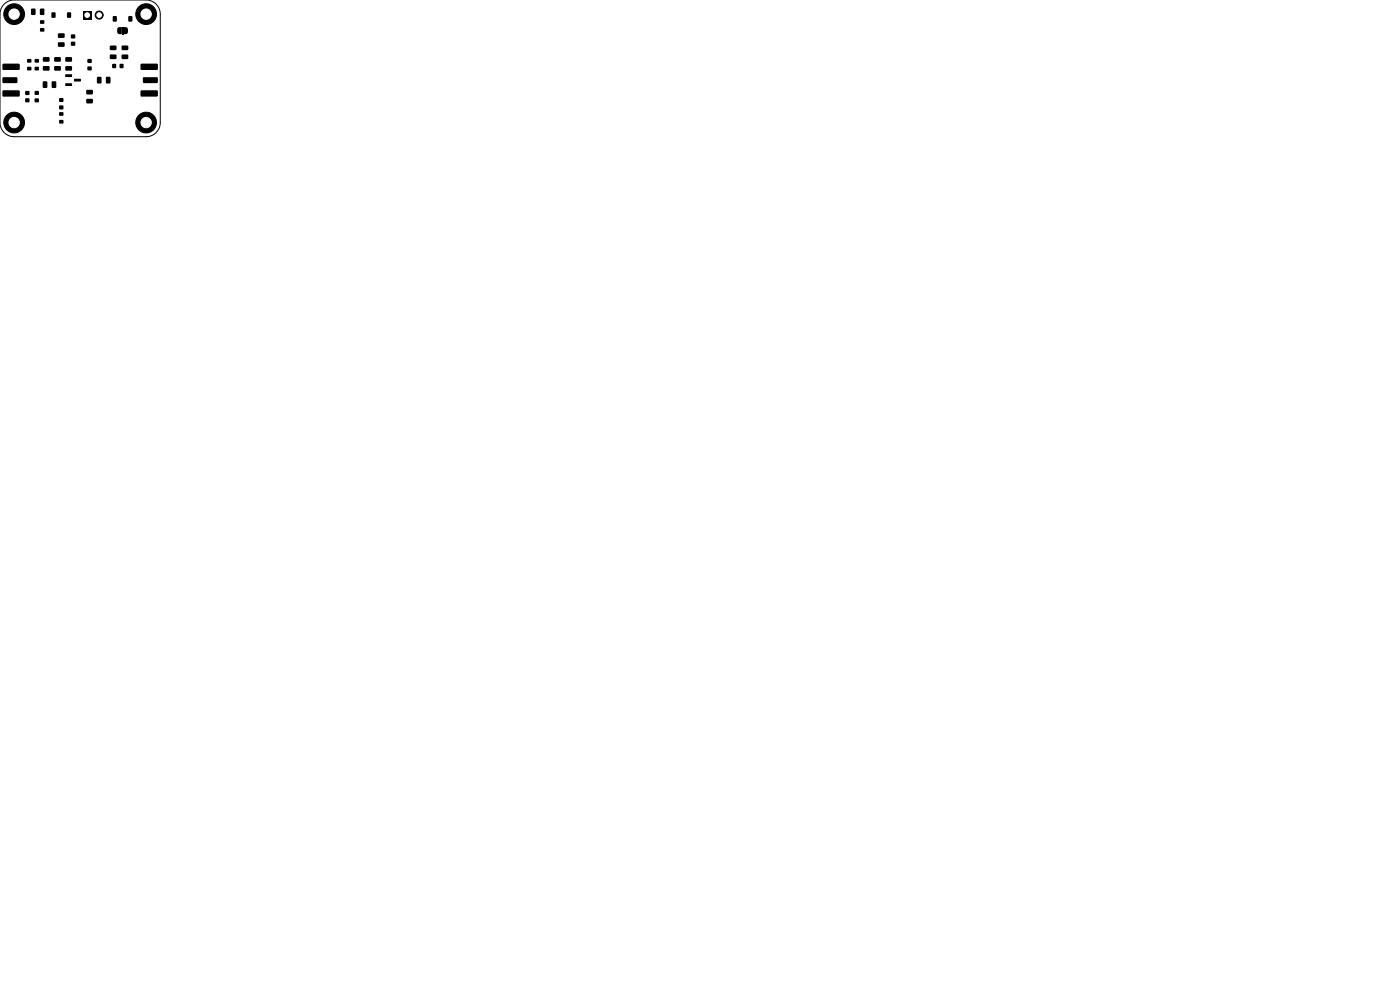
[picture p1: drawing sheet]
<svg xmlns="http://www.w3.org/2000/svg" width="297mm" height="210mm" viewBox="0 0 297 210" stroke-linecap="round" stroke-linejoin="round" font-family="sans-serif">
<g fill="#000">
<path d="M.6 16.4h2.9l.2 .2v.9l-.3 .1h-2.7l-.2-.2zM.6 19.2h3.4l.2 .2v.9l-.2 .2h-3.3l-.2-.2zM.6 13.6l3.4-.1 .2 .3v.9l-.2 .2-3.3-.1-.2-.2zM5.8 14.2h.8v.7h-.8zM5.8 12.6h.8v.6h-.8zM5.4 19.3h.8v.8h-.8zM6.6 1.9l.7-.1 .2 .2v1l-.1 .2h-.6l-.2-.2zM7.4 14.2h.8v.7h-.8zM7.4 12.6h.8v.6h-.8zM7.4 19.3h.8v.8h-.8zM8.5 1.9l.7-.1 .2 .2v1l-.1 .2h-.6l-.2-.2zM8.5 6h.9v.7h-.9z"/>
<path d="M8.5 4.3h.9v.7h-.9zM9.1 17.3l.7-.1 .2 .2v1l-.1 .3h-.6l-.2-.2zM9.1 14.1l1.3-.1 .1 .3v.5l-.2 .2h-1.1l-.1-.2zM9.1 12.2l1.3-.1 .1 .3v.5l-.2 .2h-1.1l-.1-.2zM11 2.7h.7v1h-.7zM11 17.3l.7-.1 .2 .2 .1 1-.2 .3h-.6l-.2-.2zM11.5 14.1l1.3-.1 .1 .3v.5l-.2 .2h-1.1l-.1-.2zM11.5 12.2l1.3-.1 .1 .3v.5l-.2 .2h-1.1l-.1-.2zM12.3 7.1h1.3l.1 .2v.6l-.2 .2-1.1-.1-.1-.2zM12.3 9h1.3l.1 .2v.6l-.2 .2-1.1-.1-.1-.2zM13.9 15.8h1.3l.1 .5h-1.4zM13.9 17.7h1.3l.1 .5h-1.4z"/>
<path d="M13.9 14.1l1.2-.1 .2 .3v.5l-.3 .2h-1l-.2-.2zM13.9 12.2l1.2-.1 .2 .3v.5l-.3 .2h-1l-.2-.2zM14.3 2.7h.7v1h-.7zM15.7 16.7h1.4l.1 .5-1.4 .1zM15.1 7.3h.8v.8h-.8zM15.1 8.9h.8v.8h-.8zM18.6 14.1h.8v.8h-.8zM18.6 12.6h.8v.7h-.8zM17.6 2.4h1.7v1.7h-1.7zM18.3 19.1h1.3l.1 .2v.6l-.2 .2-1.1-.1-.1-.2zM20.6 16.3h.7l.2 .1v1.1l-.1 .2h-.6l-.2-.1zM22.5 16.3h.7l.2 .1v1.1l-.1 .2h-.6l-.2-.1z"/>
<path d="M23.3 11.6h1.3l.1 .2v.6l-.2 .2-1.1-.1-.1-.2zM23.3 9.7h1.3l.1 .2v.6l-.2 .2-1.1-.1-.1-.2zM23.8 13.6h.8v.8h-.8zM24 3.5h.7v1h-.7zM25.4 13.6h.8v.8h-.8zM25 5.9l.3-.1h.5v1.5l-.5-.1-.3-.1zM25.9 5.8h.3v1.4h-.3zM25.8 11.6h1.3l.1 .2v.6l-.2 .2-1.1-.1-.1-.2zM25.8 9.7h1.3l.1 .2v.6l-.2 .2-1.1-.1-.1-.2zM26.1 5.8h.7l.3 .3v.7l-.3 .4-.7 .1zM27.3 3.5h.7v1h-.7zM29.9 13.6l3.4-.1 .2 .3v.9l-.3 .2-3.2-.1-.2-.2z"/>
<path d="M30.4 16.4h2.9l.2 .2v.9l-.3 .1h-2.7l-.2-.2zM5.4 20.9h.8v.8h-.8zM7.4 20.9h.8v.8h-.8zM12.6 20.8h.8v.8h-.8zM12.6 22.4h.8v.8h-.8zM12.6 23.8h.8v.7h-.8zM12.6 25.5h.8v.7h-.8zM18.3 21h1.3l.1 .2v.6l-.2 .2-1.1-.1-.1-.2zM29.9 19.2h3.4l.2 .2v.9l-.3 .2h-3.2l-.2-.2z"/>
</g>
<g fill="#000" stroke="#000" stroke-width=".21">
<circle cx="3" cy="3" r="2.2"/>
<circle cx="21" cy="3.2" r=".85"/>
<circle cx="31" cy="3" r="2.2"/>
<circle cx="3" cy="26" r="2.2"/>
<circle cx="31" cy="26" r="2.2"/>
</g>
<path d="M.9 .9a3 3 0 0 1 2.1-.9h28a3 3 0 0 1 3 3v23a3 3 0 0 1-3 3h-28a3 3 0 0 1-3-3v-23a3 3 0 0 1 .9-2.1z" fill="none" stroke="#000" stroke-width=".21"/>
<g fill="#fff" stroke="#fff" stroke-width=".21">
<circle cx="3" cy="26" r="1.1"/>
<circle cx="3" cy="3" r="1.1"/>
<circle cx="18.5" cy="3.2" r=".5"/>
<circle cx="21" cy="3.2" r=".5"/>
<circle cx="31" cy="3" r="1.1"/>
<circle cx="31" cy="26" r="1.1"/>
</g>
</svg>
